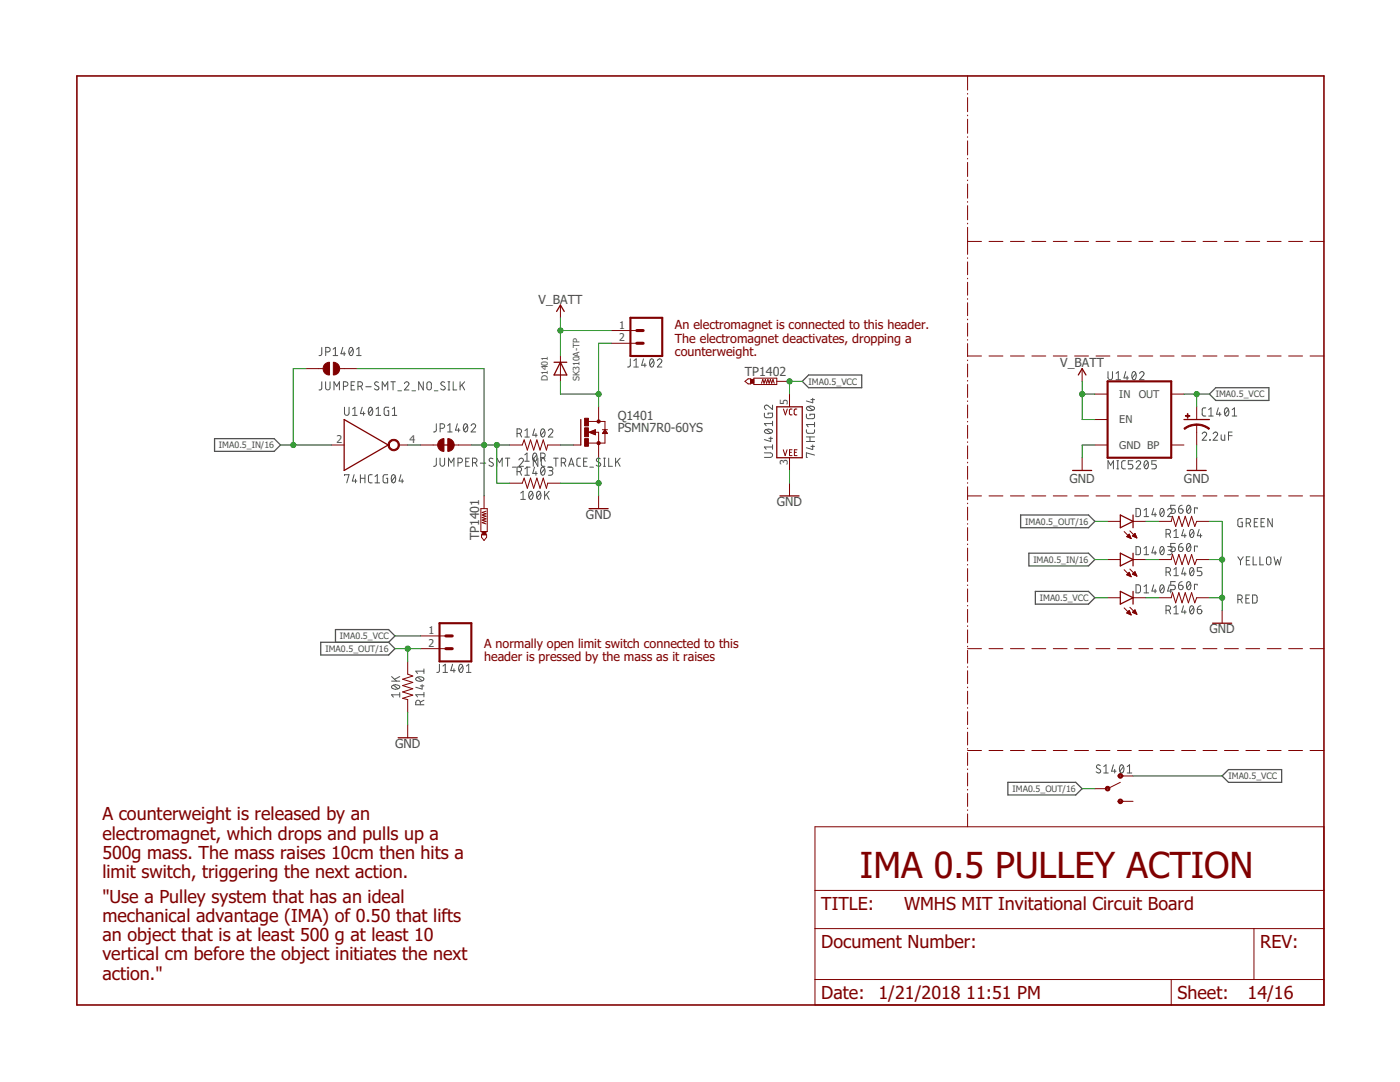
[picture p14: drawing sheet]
<svg xmlns="http://www.w3.org/2000/svg" width="279mm" height="216mm" viewBox="0 0 279 216" stroke-linecap="round" stroke-linejoin="round" font-family="sans-serif">
<defs><g id="words">
<text font-size="7.2" fill="#800000" x="171.6" y="175.1">IMA 0.5 PULLEY ACTION</text>
<g font-size="3.6" fill="#800000">
<text x="20.4" y="163.7">A counterweight is released by an</text>
<text x="20.4" y="167.5">electromagnet, which drops and pulls up a</text>
<text x="20.4" y="171.3">500g mass. The mass raises 10cm then hits a</text>
<text x="20.4" y="175.1">limit switch, triggering the next action.</text>
<text x="20.4" y="180.2">&quot;Use a Pulley system that has an ideal</text>
<text x="20.4" y="184">mechanical advantage (IMA) of 0.50 that lifts</text>
<text x="163.9" y="181.5">TITLE:</text>
<text x="180.4" y="181.5">WMHS MIT Invitational Circuit Board</text>
<text x="20.4" y="187.8">an object that is at least 500 g at least 10</text>
<text x="20.4" y="191.6">vertical cm before the object initiates the next</text>
<text x="163.9" y="189.1">Document Number:</text>
<text x="251.5" y="189.1">REV:</text>
<text x="20.4" y="195.5">action.&quot;</text>
<text x="163.9" y="199.3">Date:</text>
<text x="175.3" y="199.3">1/21/2018</text>
<text x="192.8" y="199.3">11:51 PM</text>
<text x="235" y="199.3">Sheet:</text>
<text x="249" y="199.3">14/16</text>
</g>
<g font-size="2.5" fill="#505050">
<text x="107.5" y="60.6">V_BATT</text>
<text x="148.7" y="75.1">TP1402</text>
<text x="211.6" y="73.3">V_BATT</text>
<text x="123.3" y="83.7">Q1401</text>
<text x="123.3" y="86.3">PSMN7R0-60YS</text>
<text x="155" y="101">GND</text>
<text x="213.4" y="96.4">GND</text>
<text x="236.3" y="96.4">GND</text>
<text x="95.6" y="107.8" transform="rotate(-90 95.6 107.8)">TP1401</text>
<text x="116.9" y="103.5">GND</text>
<text x="241.4" y="126.4">GND</text>
<text x="78.9" y="149.2">GND</text>
</g>
<g font-size="2.5" fill="#800000">
<text x="134.7" y="65.7">An electromagnet is connected to this header.</text>
<text x="134.7" y="68.4">The electromagnet deactivates, dropping a</text>
<text x="134.7" y="71">counterweight.</text>
<text x="96.6" y="129.3">A normally open limit switch connected to this</text>
<text x="96.6" y="132">header is pressed by the mass as it raises</text>
</g>
<g font-size="2.1" fill="#505050">
<text x="123.6" y="65.6">1</text>
<text x="123.6" y="68.1">2</text>
<text x="157.2" y="80.8" transform="rotate(-90 157.2 80.8)">5</text>
<text x="223.4" y="79.4">IN</text>
<text x="227.3" y="79.4">OUT</text>
<text x="67.2" y="88.4">2</text>
<text x="81.7" y="88.4">4</text>
<text x="223.4" y="89.6">GND BP</text>
<text x="223.4" y="84.5">EN</text>
<text x="157.2" y="92.9" transform="rotate(-90 157.2 92.9)">3</text>
<text x="85.5" y="126.5">1</text>
<text x="85.5" y="129.1">2</text>
</g>
<g font-size="1.8" fill="#505050">
<text x="109.3" y="76.1" transform="rotate(-90 109.3 76.1)">D1401</text>
<text x="115.7" y="76.1" transform="rotate(-90 115.7 76.1)">SK310A-TP</text>
<text x="161.4" y="76.7">IMA0.5_VCC</text>
<text x="242.6" y="79.3">IMA0.5_VCC</text>
<text x="43.7" y="89.4">IMA0.5_IN/16</text>
<text x="204.6" y="104.7">IMA0.5_OUT/16</text>
<text x="206.2" y="112.3">IMA0.5_IN/16</text>
<text x="207.5" y="119.9">IMA0.5_VCC</text>
<text x="64.9" y="130.1">IMA0.5_OUT/16</text>
<text x="67.8" y="127.5">IMA0.5_VCC</text>
<text x="245.2" y="155.5">IMA0.5_VCC</text>
<text x="202.1" y="158">IMA0.5_OUT/16</text>
</g>
</g></defs>
<g fill="none" stroke="#505050" stroke-width=".2">
<path d="M64.2 76.2v1.4l-.2 .2h-.3M64.2 69.3v1.4l-.2 .2-.3 .1M65 76.2v1.2a.44 .44 0 0 0 .4 .4 .44 .44 0 0 0 .5-.4v-1.2M65 70.2h.4a.46 .46 0 0 0 .5-.4 .46 .46 0 0 0-.5-.5h-.4v1.7M66.5 71h.9M66.5 69.7l.4-.4v1.7M66.7 77.8v-1.6l.5 .9 .5-.9v1.6M68.4 69.3l-.3 1.3h.8M68.5 77.1h.5a.46 .46 0 0 0 .4-.5 .46 .46 0 0 0-.4-.4h-.5v1.6M68.7 70.2v.8M69.8 69.4l.3-.1a.97 .97 0 0 1 0 1.7 1.02 1.02 0 0 1-.3-1.6zM70.1 76.9h.5"/>
<path d="M70.4 69.7l-.7 .9M70.8 76.2h-.7v1.6h.7M71.2 71h.9M71.2 69.7l.4-.4v1.7M71.4 77.1h.5a.46 .46 0 0 0 .4-.5 .46 .46 0 0 0-.4-.4h-.5v1.6M72 77.1l.3 .7M73 77.2h1.1M75.5 76.3l-.5-.1-.2 .3v.3l.6 .3a.41 .41 0 0 1 .1 .6 .41 .41 0 0 1-.6 0l-.2-.1M76.3 77.8v-1.6l.5 .9 .6-.9v1.6M78 76.2h.9M78.4 76.2v1.6M79.4 78h.7"/>
<path d="M80.7 76.5a.44 .44 0 0 1 .6-.3 .44 .44 0 0 1 .2 .7l-.8 .9h.9M82.2 78h.7M84.5 76.2v1.6l-.9-1.6v1.6M85.3 76.3l.3-.1 .4 .1 .1 1.1a.44 .44 0 0 1-.5 .4 .44 .44 0 0 1-.4-.4zM86.7 78h.7M88.8 76.3l-.6-.1-.2 .3 .1 .3 .6 .3a.38 .38 0 0 1 .1 .5 .38 .38 0 0 1-.5 .2l-.4-.2M89.4 77.8h.4M89.4 76.2h.4M89.6 76.2v1.6M90.4 76.2v1.6h.8M91.8 76.2v1.6M92.2 76.8l.5 1"/>
<path d="M92.7 76.2l-.9 1M125.8 71.6v1.4l-.2 .2h-.4M126.5 73.2h.9M126.5 72l.5-.4v1.6M128.4 71.6l-.3 1.3h.9M128.7 72.5v.7M129.8 71.7l.3-.1a.95 .95 0 0 1 0 1.6 1.04 1.04 0 0 1-.3-1.5zM130.4 72l-.7 .9M131.2 72a.44 .44 0 0 1 .6-.4 .44 .44 0 0 1 .2 .7l-.8 .9h.9M161.8 79.7h.8M162.2 79.5v.9l-1.3-.4M221.1 74.1v1.2a.44 .44 0 0 0 .5 .5 .44 .44 0 0 0 .4-.5v-1.2"/>
<path d="M222.7 74.5l.5-.4v1.7M222.7 75.8h.9M224.7 74.1l-.4 1.3h.9M224.9 75.1v.7M226.1 74.3l.2-.2a.97 .97 0 0 1 0 1.7 1.02 1.02 0 0 1-.2-1.5zM226.7 74.5l-.7 .9M227.4 74.5a.44 .44 0 0 1 .7-.3 .44 .44 0 0 1 .1 .7l-.8 .9h.9M68.7 81.3v1.1a.46 .46 0 0 0 .5 .5 .46 .46 0 0 0 .5-.5v-1.1M68.7 94.9v-.2h1l-.5 1.7M70.4 81.6l.4-.3v1.6M70.4 82.9h.9M70.7 94.7l-.4 1.3h.9"/>
<path d="M71 95.6v.8M71.9 94.7v1.7M71.9 95.4h.9M72.3 81.3l-.4 1.2h.9M72.6 82.2v.7M72.8 94.7v1.7M73.7 81.4l.2-.1a.95 .95 0 0 1 0 1.6 1.04 1.04 0 0 1-.2-1.5zM74.3 94.7h-.5l-.3 .4 .1 1.1 .7 .2M74.3 81.6l-.7 .9M74.8 96.4h1M74.8 95.1l.5-.4v1.7M75.1 82.9h.9"/>
<path d="M75.1 81.6l.4-.3v1.6M77.4 94.7h-.7l-.2 .2 .1 1.3 .8 .2v-1h-.3M77.6 81.3l-.8 .1-.1 .2 .1 1.2 .8 .1v-.9h-.3M78.3 94.8l.2-.1a.97 .97 0 0 1 0 1.7 1.03 1.03 0 0 1-.2-1.6zM78.3 82.9h.9M78.3 81.6l.4-.3v1.6M78.9 95.1l-.7 .9M80 94.7l-.3 1.3h.8M80.3 95.6v.8M87.1 91.4l-.1 1.4-.5 .2M87.1 84.6l-.1 1.4-.5 .2M87.8 91.4v1.2a.46 .46 0 0 0 .5 .4 .46 .46 0 0 0 .4-.4v-1.2"/>
<path d="M87.8 85.5h.5a.46 .46 0 0 0 .5-.5 .46 .46 0 0 0-.5-.4h-.5v1.6M89.3 86.2h.9M89.3 84.9l.5-.3v1.6M89.5 93v-1.6l.5 .9 .6-.9v1.6M91.3 84.6l-.4 1.2h.9M91.4 92.3h.4a.46 .46 0 0 0 .5-.4 .46 .46 0 0 0-.5-.5h-.4v1.6M91.5 85.5v.7M92.7 84.7l.2-.1a.97 .97 0 0 1 0 1.6 1.02 1.02 0 0 1-.2-1.5zM92.9 92.1h.6M93.3 84.9l-.7 .9M93.7 91.4h-.8v1.6h.8M94 84.9a.45 .45 0 0 1 .7-.3 .45 .45 0 0 1 .1 .7l-.8 .9h.9"/>
<path d="M94.3 92.3h.4a.46 .46 0 0 0 .5-.4 .46 .46 0 0 0-.5-.5h-.4v1.6M94.8 92.3l.4 .7M95.9 92.4h1M98.4 91.5h-.2a.38 .38 0 0 0-.5 .1 .38 .38 0 0 0 .1 .5l.5 .3a.41 .41 0 0 1 0 .6 .41 .41 0 0 1-.6-.1l-.1-.1M99.1 93v-1.6l.6 .9 .5-.9v1.6M100.9 91.4h.8M101.3 91.4v1.6M102.3 93.2h.7M103.2 86.5h.5a.46 .46 0 0 0 .4-.5 .46 .46 0 0 0-.4-.4h-.5v1.6M103.2 94.1h.5a.46 .46 0 0 0 .4-.4 .46 .46 0 0 0-.4-.5h-.5v1.6M103.6 91.8a.44 .44 0 0 1 .6-.4 .44 .44 0 0 1 .1 .7l-.7 .9h.9M103.7 86.5l.4 .7"/>
<path d="M103.7 94.1l.4 .7M103.9 98.4l.5-.4v1.7M103.9 99.7h.9M104.7 90.8l.5-.4v1.6M104.7 92h.9M104.8 85.9l.4-.3v1.6M104.8 93.6l.4-.4v1.6M104.8 87.2h.8M104.8 94.8h.8M105.1 93.2h.7M105.7 98.1l.3-.1a.97 .97 0 0 1 0 1.7 1.03 1.03 0 0 1-.3-1.6zM106.3 98.4l-.7 .9"/>
<path d="M106.5 90.5l.2-.1a.97 .97 0 0 1 0 1.6 1.02 1.02 0 0 1-.2-1.5zM106.7 85.6l-.4 1.2h.9M106.7 93.2l-.4 1.3h.9M107 86.5v.7M107 94.1v.7M107.1 90.8l-.7 .9M107.3 98.1l.2-.1a.95 .95 0 0 1 0 1.7 1.06 1.06 0 0 1-.2-1.6zM107.3 91.4v1.6l-.9-1.6v1.6M107.9 98.4l-.8 .9M107.9 91.3h.5a.46 .46 0 0 0 .4-.4 .46 .46 0 0 0-.4-.5h-.5v1.6M108.1 85.7l.2-.1a.97 .97 0 0 1 0 1.6 1.02 1.02 0 0 1-.2-1.5zM108.1 93.3l.2-.1a.97 .97 0 0 1 0 1.6 1.03 1.03 0 0 1-.2-1.5z"/>
<path d="M108.5 91.3l.3 .7M108.7 98v1.7M108.7 85.9l-.7 .9M108.7 93.6l-.7 .9M108.8 91.4h-.5l-.3 .4 .1 1 .3 .2h.4M109.1 98.7l.5 1M109.3 93.2h.7M109.4 85.9a.45 .45 0 0 1 .7-.3 .45 .45 0 0 1 .1 .7l-.8 .9h.9M109.6 98l-.9 1M109.9 93.9a.46 .46 0 0 1 .4 .5 .46 .46 0 0 1-.4 .4h-.5M110 93.2a.36 .36 0 0 1 .3 .4 .36 .36 0 0 1-.3 .3h-.4M110.5 91.4h.9"/>
<path d="M110.9 91.4v1.6M112 92.3h.5a.46 .46 0 0 0 .4-.4 .46 .46 0 0 0-.4-.5h-.5v1.6M112.5 92.3l.4 .7M113.5 93l.5-1.6 .6 1.6M113.6 92.6h.8M115.8 91.4h-.5l-.2 .4v1l.2 .2h.5M116.5 92.1h.5M117.2 91.4h-.7v1.6h.7M117.7 93.2h.7M119.8 91.5l-.5-.1-.3 .4 .1 .2 .8 .6a.47 .47 0 0 1-.4 .5 .47 .47 0 0 1-.5-.3M120.5 93h.3M120.5 91.4h.3"/>
<path d="M120.6 91.4v1.6M121.5 91.4v1.6h.7M122.9 91.4v1.6M123.2 92.1l.6 .9M123.8 91.4l-.9 1M152.5 90.4h1.2a.46 .46 0 0 1 .5 .4 .46 .46 0 0 1-.5 .5h-1.2M152.5 82.4v.6l.3 .3 1 .1 .4-.3v-.7h-.9v.3M152.7 85.8a1.02 1.02 0 0 1 1.5 .3 .95 .95 0 0 1-1.7 0zM152.9 85.7l.9 .7M153.5 87.5h.7M153.8 87.2v.9l-1.3-.4M154.2 80.8v.9l-.9-.7a.44 .44 0 0 0-.7 .1 .44 .44 0 0 0 .3 .6"/>
<path d="M154.2 89.2h-1.7l.4 .4M154.2 84.1v.9M154.2 88.8v.8M154.2 84.5h-1.7l.4 .5M160.9 85.7l.1 .6 .3 .2 1-.1 .2-.1 .1-.6M160.9 82.7v.5l.3 .3h1l.3-.2 .1-.6h-1v.2M160.9 88.1h1.7M160.9 87.2h1.7M161 81.2a1.02 1.02 0 0 1 1.6 .3 .97 .97 0 0 1-1.7 0zM161.3 81.1l.9 .8M161.6 87.2v.9M161.8 89.1h.8"/>
<path d="M162.2 88.8v.9l-1.3-.4M162.6 90.8l-1.7-.4v.9h.2M162.6 84.3v.9M162.6 84.7h-1.7l.4 .5M221.1 93.6v-1.7l.6 .9 .5-.9v1.7M222.9 93.6h.3M222.9 91.9h.3M223.1 91.9v1.7M224.6 91.9h-.5l-.2 .4 .1 1.2 .6 .1M226.1 91.9h-.9v.7h.5a.46 .46 0 0 1 .4 .5 .46 .46 0 0 1-.4 .5h-.5M226.7 92.3a.44 .44 0 0 1 .7-.4 .44 .44 0 0 1 .1 .7l-.8 1h.9M228.5 92l.2-.1a.97 .97 0 0 1 0 1.7 1.01 1.01 0 0 1-.2-1.6z"/>
<path d="M229.1 92.3l-.7 .9M230.8 91.9h-.9v.7h.5a.46 .46 0 0 1 .4 .5 .46 .46 0 0 1-.4 .5h-.5M239.9 86.6a.44 .44 0 0 1 .7-.4 .44 .44 0 0 1 .1 .7l-.8 .9h.9M240.6 81.4h-.5l-.2 .3v1.1l.2 .2h.5M241.2 83h.9M241.2 81.7l.5-.3v1.6M241.4 87.7l.1 .1zM242.1 86.6a.44 .44 0 0 1 .6-.4 .44 .44 0 0 1 .2 .7l-.8 .9h.9M243.1 81.4l-.3 1.3h.9M243.4 82.3v.7M243.7 86.8v.9l.3 .1h.4v-1M244.6 81.5l.2-.1a.95 .95 0 0 1 0 1.6 1.04 1.04 0 0 1-.2-1.5z"/>
<path d="M245.2 81.7l-.8 1M245.2 86.9h.7M245.9 86.2h-.7v1.6M245.9 83h.9M245.9 81.7l.5-.3v1.6M226.7 116.7h.6l.3 .3v1l-.3 .3h-.6zM226.7 109.1h.6l.3 .2v1.1l-.3 .3h-.6zM226.7 101.5h.6l.3 .2v1.1l-.3 .2-.6 .1zM228.3 118.3h.9M228.3 117.1l.5-.4v1.6M228.3 101.8l.5-.3v1.6M228.3 109.4l.5-.3v1.6"/>
<path d="M228.3 110.7h.9M228.3 103.1h.9M230.3 116.7l-.4 1.2h.9M230.3 109.1l-.4 1.2h.9M230.3 101.5l-.4 1.2h.9M230.5 102.3v.8M230.5 110v.7M230.5 117.6v.7M231.6 116.8l.3-.1a.95 .95 0 0 1 0 1.6 1 1 0 0 1-.3-1.5zM231.6 109.2l.3-.1a.95 .95 0 0 1 0 1.6 1 1 0 0 1-.3-1.5zM231.6 101.6l.3-.1a.97 .97 0 0 1 0 1.6 1.03 1.03 0 0 1-.3-1.5zM232.3 117.1l-.8 .8"/>
<path d="M232.3 109.4l-.8 .9M232.3 101.8l-.8 .9M232.7 114.2h.5a.44 .44 0 0 0 .4-.5 .44 .44 0 0 0-.4-.4h-.5v1.6M232.7 106.5h.5a.44 .44 0 0 0 .4-.4 .44 .44 0 0 0-.4-.5h-.5v1.7M233 109.1h.6a.36 .36 0 0 1 .3 .3 .36 .36 0 0 1-.3 .4h-.4M233 101.8a.44 .44 0 0 1 .7-.3 .44 .44 0 0 1 .1 .7l-.8 .9h.9M233.3 114.2l.3 .7M233.3 106.5l.3 .8M233.4 116.7l-.4 1.2h.9M233.5 109.8a.44 .44 0 0 1 .4 .4 .44 .44 0 0 1-.4 .5h-.5M233.6 117.6v.7M234.3 106l.4-.4v1.7"/>
<path d="M234.3 113.6l.4-.3v1.6M234.3 114.9h.9M234.3 107.3h.9M234.5 116.1h-.9v.7h.6a.45 .45 0 0 1 .4 .4 .45 .45 0 0 1-.4 .5h-.6M234.5 108.4h-.9v.8h.6a.45 .45 0 0 1 .4 .4 .45 .45 0 0 1-.4 .4h-.6M234.5 100.8h-.9v.7h.6a.46 .46 0 0 1 .4 .5 .46 .46 0 0 1-.4 .4h-.6M235.2 116.8h.6a.45 .45 0 0 1 .3 .5 .45 .45 0 0 1-.5 .4 .45 .45 0 0 1-.4-.5zM235.2 109.2h.6a.45 .45 0 0 1 .3 .5 .45 .45 0 0 1-.5 .3 .45 .45 0 0 1-.4-.4zM235.2 101.5h.6a.45 .45 0 0 1 .3 .5 .45 .45 0 0 1-.5 .4 .45 .45 0 0 1-.4-.4zM235.9 116.1l-.4 .1-.3 .6M235.9 108.4l-.4 .2-.3 .6M235.9 100.8l-.4 .1-.3 .6"/>
<path d="M236.2 113.3l-.4 1.2h.9M236.2 105.6l-.4 1.3h.9M236.5 106.5v.8M236.5 114.2v.7M237 116.2l.2-.1a.93 .93 0 0 1 0 1.6 1.02 1.02 0 0 1-.2-1.5zM237 108.5l.2-.1a.93 .93 0 0 1 0 1.6 1.02 1.02 0 0 1-.2-1.5zM237 100.9l.2-.1a.95 .95 0 0 1 0 1.6 1.06 1.06 0 0 1-.2-1.5zM237.6 116.4l-.7 .9M237.6 108.8l-.7 .9M237.6 101.2l-.7 .9M237.6 113.4l.2-.1a.95 .95 0 0 1 0 1.6 1 1 0 0 1-.2-1.5zM237.6 105.7l.2-.1a.95 .95 0 0 1 0 1.7 1 1 0 0 1-.2-1.6z"/>
<path d="M238.2 113.6l-.7 .9M238.2 106l-.7 .9M238.9 101.5v-.2h-.5v1.1M238.9 109.2v-.2h-.5v1M238.9 116.8v-.2h-.5v1.1M239.3 105.6l-.3 1.3h.9M239.6 106.5v.8M239.9 113.3h-.9v.7h.5a.45 .45 0 0 1 .4 .4 .45 .45 0 0 1-.4 .5h-.5M247 119.6h.5a.44 .44 0 0 0 .4-.4 .44 .44 0 0 0-.4-.5h-.5v1.6M247 111.1l.6 .8M247.6 119.6l.3 .7M247.6 111.9v.8"/>
<path d="M247.9 103.5h-.7l-.1 .2-.1 1 .2 .4h.7v-.9h-.3M248.1 111.1l-.5 .8M248.6 119.4h.6M248.7 104.4h.5a.44 .44 0 0 0 .4-.5 .44 .44 0 0 0-.4-.4h-.5v1.6M248.7 111.8h.6M249.2 104.4l.4 .7M249.4 118.7h-.8v1.6h.8M249.4 111.1h-.7v1.6h.7M250 118.7h.6l.2 .3 .1 .9-.3 .4h-.6zM250.1 111.1v1.6h.7M250.3 104.2h.5M251 103.5h-.7v1.6h.7"/>
<path d="M251.4 111.1v1.6h.8M251.7 104.2h.5M252.4 103.5h-.7v1.6h.7M252.9 111.2l.3-.1 .3 .1 .1 1.1a.44 .44 0 0 1-.4 .4 .44 .44 0 0 1-.4-.4zM253.9 103.5v1.6l-.9-1.6v1.6M254.3 111.1l.3 1.6 .4-1.1 .3 1.1 .4-1.6M78.1 135.9h1.7M78.1 135l1 .9M78.3 136.8a1.04 1.04 0 0 1 1.5 .3 .95 .95 0 0 1-1.7 0zM78.5 136.7l.9 .8M79.8 138.6h-1.7l.4 .5M79.8 138.2v.9"/>
<path d="M79.8 135l-1 .5M83.1 135.3a1 1 0 0 1 1.5 .2 .97 .97 0 0 1-1.6 0zM83.3 135.1l.9 .7M83.9 136.9h.7M84.2 136.6v.9l-1.2-.4M84.6 139.7l-.7 .4M84.6 138.6h-1.6l.3 .5M84.6 133.5v.9M84.6 138.2v.9M84.6 133.9h-1.6l.3 .5M87.7 132.5v1.5l-.2 .2h-.3M88.4 134.2h.9"/>
<path d="M88.4 132.9l.5-.4v1.7M90.3 132.5l-.3 1.3h.9M90.6 133.5v.7M91.7 132.7l.3-.2a.97 .97 0 0 1 0 1.7 1.02 1.02 0 0 1-.3-1.5zM92.4 132.9l-.8 .9M93.1 134.2h.9M93.1 132.9l.4-.4v1.7M232.7 121.8h.5a.44 .44 0 0 0 .4-.5 .44 .44 0 0 0-.4-.4h-.5v1.6M233.3 121.8l.3 .7M234.3 121.2l.4-.3v1.6M234.3 122.5h.9M236.2 120.9l-.4 1.2h.9"/>
<path d="M236.5 121.8v.7M237.6 121l.2-.1a.95 .95 0 0 1 0 1.6 1 1 0 0 1-.2-1.5zM238.2 121.2l-.7 .9M239 121.6h.5a.45 .45 0 0 1 .3 .5 .45 .45 0 0 1-.4 .4 .45 .45 0 0 1-.4-.5zM239.7 120.9l-.5 .1-.2 .6M83.9 140.6v-.4a.46 .46 0 0 0-.5-.5 .46 .46 0 0 0-.4 .5v.4h1.6M219.6 152.8l-.2-.1a.38 .38 0 0 0-.5 .1 .38 .38 0 0 0 .1 .5l.5 .3a.41 .41 0 0 1 0 .6 .41 .41 0 0 1-.6-.1l-.1-.1M220.3 153l.4-.4v1.6M220.3 154.2h.9M222.2 152.6l-.4 1.3h.9M222.5 153.5v.7M223.6 152.7l.3-.1a.97 .97 0 0 1 0 1.6 1.02 1.02 0 0 1-.3-1.5z"/>
<path d="M224.2 153l-.7 .9M225 154.2h.9M225 153l.4-.4v1.6"/>
</g>
<path d="M160.1 76.1l1.3-1.3h10.6v2.6h-10.6zM241.4 78.6l1.2-1.2h10.6v2.5h-10.6zM42.8 87.5h11.9l1.3 1.3-1.3 1.3h-11.9zM203.7 102.8h13.5l1.3 1.2-1.3 1.3h-13.5zM205.3 110.4h11.9l1.3 1.3-1.3 1.2h-11.9zM206.6 118h10.6l1.3 1.3-1.3 1.2h-10.6zM64 128.2h13.6l1.2 1.2-1.2 1.3h-13.6zM67 128.2v-2.6h10.6l1.2 1.3-1.2 1.3M201.1 156.1h13.6l1.3 1.3-1.3 1.2h-13.6zM243.9 154.8l1.3-1.2h10.6v2.5h-10.6z" fill="none" stroke="#505050" stroke-width=".25"/>
<g fill="none" stroke="#800000" stroke-width=".2">
<path d="M193.1 15.2v2.8M193.1 18.6v.2M193.1 19.5v2.8M193.1 23v.1M193.1 23.8v2.8M193.1 27.3v.1M193.1 28.1v2.8M193.1 31.6v.1M193.1 32.4v2.8M193.1 35.9v.1M193.1 36.7v2.8M193.1 40.2v.2"/>
<path d="M193.1 41v2.9M193.1 44.5v.2M193.1 45.4v5.4M193.1 51.4v.2M193.1 52.3v2.5M193.1 55.5v.1M193.1 56.3v2.6M193.1 59.6v.1M193.1 48.2h2.8M197.4 48.2h2.8M201.7 48.2h2.7M205.9 48.2h2.8"/>
<path d="M210.2 48.2h2.8M214.5 48.2h2.7M218.7 48.2h2.8M223 48.2h2.8M227.3 48.2h2.8M231.5 48.2h2.8M235.8 48.2h2.8M240.1 48.2h2.8M244.4 48.2h2.7M248.6 48.2h2.8M252.9 48.2h2.8M257.2 48.2h2.7"/>
<path d="M261.5 48.2h2.7M61.1 73.6h3.4M67.8 73.6h3.4M111.8 60.9v2.5M111.8 71v5.1M122 66h5.1M122 68.5h5.1M148.7 76.1l.6-.5h.5v1h-.5zM150.5 75.5h4.5v1.2h-4.5zM152 76.5l.2-.8 .3 .8 .2-.8 .3 .8 .2-.8 .3 .8 .3-.8 .2 .8 .3-.8 .2 .8M155 76.1h2.6M157.6 78.6v2.6"/>
<path d="M193.1 60.4v2.6M193.1 63.7v.1M193.1 64.5v2.6M193.1 67.8v.1M193.1 68.6v2.5M193.1 71.8v.2M193.1 72.6v2.6M193.1 75.9v.2M193.1 76.7v2.6M193.1 80v.1M193.1 71h2.8M197.4 71h2.8"/>
<path d="M201.7 71h2.7M205.9 71h2.8M210.2 71h2.8M214.5 71h2.7M216 73.6v2.5M218.5 78.6h2.5M218.7 71h2.8M223 71h2.8M227.3 71h2.8M231.5 71h2.8M233.7 78.6h2.6M235.8 71h2.8"/>
<path d="M240.1 71h2.8M244.4 71h2.7M248.6 71h2.8M252.9 71h2.8M257.2 71h2.7M261.5 71h2.7M66.1 88.8h2.6M79.6 88.8h1.8M83.9 88.8h3.4M90.6 88.8h3.5M96.6 99v2.5M101.7 88.8h2.5l.4-1 .6 2 .7-2 .6 2 .6-2 .7 2 .6-2 .7 2 .2-1h2.5"/>
<path d="M101.7 96.4h2.5l.4-1 .6 2 .7-2 .6 2 .6-2 .7 2 .6-2 .7 2 .2-1h2.5M114.4 88.8h1.5M117.3 86.3h2.2v5M117.5 84.1h3.2v1.6M117.6 86.3l1.2-.6v1.1zM117.7 86.3h1.1M117.7 86.2h1.1M118 86.4h.8M118 86.1h.8M118.3 86.6h.5M118.3 86h.5M118.6 86.7h.2"/>
<path d="M118.6 85.8h.2M119.5 81.2v2.9M119.5 99v2.5M120.2 85.7h1M120.3 86.4h.9M120.4 86.3h.7M120.4 86.2h.6M120.5 86.1h.4M120.6 86h.3M120.7 85.8h.1M120.7 86.4v2h-3.3M120.7 85.7l.5 .8h-1z"/>
<path d="M156.3 89.7l.4 1.2 .4-1.2M156.4 81.6l.3 1.2 .4-1.2M157.6 91.3v2.6M157.6 96.4v2.6M157.6 90.3h.3M158.1 81.6h-.4l-.2 .3 .1 .7 .5 .2M158.1 89.7h-.5v1.2h.5M158.5 90.3h.4M159 81.6h-.4l-.1 .3v.7l.5 .2M159.1 89.7h-.6v1.2h.6M193.1 80.8v2.6M193.1 84.1v.1"/>
<path d="M193.1 84.9v2.6M193.1 88.2v.1M193.1 89v2.5M193.1 92.2v.2M193.1 93v2.6M193.1 96.3v.1M193.1 97.1v2.6M193.1 99h2.8M197.4 99h2.8M201.7 99h2.7M205.9 99h2.8M210.2 99h2.8"/>
<path d="M214.5 99h2.7M216 91.3v2.6M218.5 88.8h2.5M218.5 83.7h2.5M218.7 99h2.8M223 99h2.8M227.3 99h2.8M231.5 99h2.8M233.7 88.8h2.6M235.8 99h2.8M238.8 81.2v2.5M238.8 84.7v4.1"/>
<path d="M238.8 91.3v2.6M240.1 99h2.8M244.4 99h2.7M248.6 99h2.8M252.9 99h2.8M257.2 99h2.7M261.5 99h2.7M96 101.5h1.2v4.6h-1.2zM96.1 106.7h1v.5l-.5 .6-.5-.6zM97 102l-.8 .3 .8 .2-.8 .3 .8 .2-.8 .3 .8 .2-.8 .3 .8 .2-.8 .3 .8 .2M193.1 100.4v.1M193.1 101.2v2.6"/>
<path d="M193.1 104.5v.1M193.1 105.3v2.6M193.1 108.5v.2M193.1 109.4v2.6M193.1 112.6v.2M193.1 113.5v2.5M193.1 116.7v.1M193.1 117.5v2.6M221 119.3h2.6M221 111.7h2.6M221 104h2.6M224.3 113.7l1.4 1.4"/>
<path d="M224.3 106.1l1.4 1.4M224.9 114.7l.5-.5 .3 .9zM224.9 107.1l.8 .4M224.9 107.1l.5-.5 .3 .9M224.9 107.1h.7M224.9 114.7h.7M225 106.9h.5M225 114.8h.6M225 114.5h.5M225.1 107.2h.5M225.1 106.8h.4M225.1 114.4h.4"/>
<path d="M225.3 114.3h.1M225.3 106.7h.1M225.3 114.9h.4M225.4 107.3h.3M225.5 113.6l1.4 1.4M225.5 105.9l1.4 1.4M225.6 115h.1M225.6 107.4h.1M226 114.6l.9 .4M226 114.6l.5-.5 .4 .9M226 106.9h.7M226 114.5h.7"/>
<path d="M226.1 119.3h2.6M226.1 111.7h2.6M226.1 104h2.6M226.1 106.8h.6M226.2 114.4h.5M226.2 114.7h.6M226.2 107.1h.6M226.3 114.3h.3M226.3 106.7h.3M226.4 106.6h.2M226.4 114.2h.1M226.5 114.8h.3"/>
<path d="M226.5 107.2h.3M226.5 106.4l-.5 .6 .9 .3M226.5 106.4l.4 .9M226.5 106.4h.1M226.8 114.9h.1M226.8 107.3h.1M231.2 119.3h2.5l.3-1 .6 2 .7-2 .6 2 .6-2 .7 2 .6-2 .6 2 .4-1h2.6M231.2 111.7h2.5l.3-1.1 .6 2.1 .7-2.1 .6 2.1 .6-2.1 .7 2.1 .6-2.1 .6 2.1 .4-1h2.6M231.2 104h2.5l.3-1 .6 2.1 .7-2.1 .6 2.1 .6-2.1 .7 2.1 .6-2.1 .6 2.1 .4-1.1h2.6M81.4 132v2.5l1 .4-2.1 .6 2.1 .7-2.1 .6 2.1 .6-2.1 .7 2.1 .6-2.1 .6 1.1 .3v2.5M83.9 129.4h5.1M83.9 126.9h5.1"/>
<path d="M193.1 120.8v.1M193.1 121.6v2.6M193.1 124.9v.1M193.1 125.7v2.6M193.1 128.9v.2M193.1 129.8v2.5M193.1 133v.2M193.1 133.8v2.6M193.1 137.1v.1M193.1 137.9v2.6M193.1 129.4h2.8M197.4 129.4h2.8"/>
<path d="M201.7 129.4h2.7M205.9 129.4h2.8M210.2 129.4h2.8M214.5 129.4h2.7M218.7 129.4h2.8M223 129.4h2.8M224.3 121.3l1.4 1.4M224.9 122.3l.5-.5 .3 .9zM224.9 122.3h.7M225 122.4h.6M225 122.1h.5M225.2 122h.2"/>
<path d="M225.3 122.5h.4M225.3 121.9h.1M225.5 121.2l1.4 1.4M225.6 122.6h.1M226 122.2l.5-.5 .4 .9zM226.1 122.1h.6M226.1 122.3h.7M226.2 122h.5M226.3 121.9h.3M226.4 122.4h.4M226.4 121.8h.1M226.7 122.5h.2"/>
<path d="M227.3 129.4h2.8M231.5 129.4h2.8M235.8 129.4h2.8M240.1 129.4h2.8M243.9 121.8v2.6M244.4 129.4h2.7M248.6 129.4h2.8M252.9 129.4h2.8M257.2 129.4h2.7M261.5 129.4h2.7M81.4 144.7v2.5M193.1 141.2v.1"/>
<path d="M193.1 142v2.6M193.1 145.3v.1M193.1 146.1v2.6M193.1 149.4v.1M193.1 150.2v2.5M193.1 153.4v.2M193.1 154.2v2.6M193.1 157.5v.1M193.1 158.3v2.6M193.1 149.8h2.8M197.4 149.8h2.8M201.7 149.8h2.7"/>
<path d="M205.9 149.8h2.8M210.2 149.8h2.8M214.5 149.8h2.7M218.7 149.8h2.8M223 149.8h2.8M223.6 156.1l-2.6 1.3h-2.5M223.6 159.9h2.5M223.6 154.8h2.5M227.3 149.8h2.8M231.5 149.8h2.8M235.8 149.8h2.8M240.1 149.8h2.8"/>
<path d="M244.4 149.8h2.7M248.6 149.8h2.8M252.9 149.8h2.8M257.2 149.8h2.7M261.5 149.8h2.7M162.6 165h101.6v35.5h-101.6zM162.6 177.7h101.6M193.1 161.6v.1M193.1 162.4v2.6M162.6 185.3h101.6M162.6 195.5h101.6M233.7 195.5v5"/>
<path d="M250.3 185.3v10.2"/>
</g>
<path d="M15.3 15.2h248.9v185.3h-248.9z" fill="none" stroke="#800000" stroke-width=".32"/>
<g fill="none" stroke="#800000" stroke-width=".25">
<path d="M110.6 72.3h2.5M111.1 62.1l.7-1.2 .8 1.2M111.8 72.3l1.3 2.5h-2.5zM215.2 74.8l.8-1.2 .7 1.2M68.7 83.7l8.8 5.1-8.8 5.1zM88.2 88.8h1.8M115.9 83.7v5.1M155 81.2h5.1v10.1h-5.1zM155.7 99h3.8M214.1 93.9h3.8M236.3 83.7h5.1M236.9 93.9h3.8"/>
<path d="M117.6 101.5h3.8M223.6 118l2.5 1.3-2.5 1.2zM223.6 102.8l2.5 1.2-2.5 1.3zM223.6 110.4l2.5 1.3-2.5 1.2zM226.1 102.8v2.5M226.1 110.4v2.5M226.1 118v2.5M242 124.4h3.8M79.5 147.2h3.8"/>
</g>
<g fill="#800000" stroke="#800000" stroke-width=".2">
<path d="M238.8 84.6l1.4 .2 1.2 .7-.2 .2-1.3-.7-1.1-.1z" fill-rule="evenodd"/>
<path d="M236.3 85.5l1.2-.7 1.3-.2v.3l-1.5 .3-.9 .5z" fill-rule="evenodd"/>
<path d="M223.3 154.5a.46 .46 0 0 1 .7 .2 .46 .46 0 0 1-.3 .6 .46 .46 0 0 1-.6-.5h.2a.26 .26 0 0 1 .4-.2 .26 .26 0 0 1 .1 .4 .26 .26 0 0 1-.4-.1l-.3-.1z" fill-rule="evenodd"/>
<path d="M223.3 159.5a.47 .47 0 0 1 .7 .2 .47 .47 0 0 1-.3 .7 .47 .47 0 0 1-.6-.5h.2a.26 .26 0 0 1 .4-.2 .26 .26 0 0 1 .1 .4 .26 .26 0 0 1-.4-.1l-.1-.1h-.2z" fill-rule="evenodd"/>
<path d="M220.8 157a.47 .47 0 0 1 .7 .2 .47 .47 0 0 1-.4 .6 .47 .47 0 0 1-.5-.4h.2a.26 .26 0 0 1 .4-.3 .26 .26 0 0 1 0 .5 .26 .26 0 0 1-.4-.1l-.2-.1z" fill-rule="evenodd"/>
<path d="M77.8 87.9a1.14 1.14 0 0 1 1.8 .4 1.14 1.14 0 0 1-.8 1.6 1.14 1.14 0 0 1-1.4-1.1h.3a.89 .89 0 0 1 1.2-.8 .89 .89 0 0 1 .3 1.4 .89 .89 0 0 1-1.5-.4v-.2h-.3z" fill-rule="evenodd"/>
<path d="M66.5 72.3a1.27 1.27 0 0 1 1.3 1.3 1.27 1.27 0 0 1-1.3 1.2z" fill-rule="evenodd"/>
<path d="M64.8 72.7l.5-.3 .5-.1v2.5a1.27 1.27 0 0 1-1.2-.7 1.27 1.27 0 0 1 .2-1.4z" fill-rule="evenodd"/>
<path d="M89.4 87.5a1.26 1.26 0 0 1 1.2 1.3h-1.2z" fill-rule="evenodd"/>
<path d="M89.4 88.8h1.2a1.23 1.23 0 0 1-1.2 1.3z" fill-rule="evenodd"/>
<path d="M87.7 87.9l.5-.3 .4-.1v2.6a1.27 1.27 0 0 1-1.2-.8 1.27 1.27 0 0 1 .3-1.4z" fill-rule="evenodd"/>
<circle cx="119.5" cy="84.1" r=".33"/>
<circle cx="119.5" cy="88.4" r=".33"/>
</g>
<g fill="#800000" stroke="#800000" stroke-width=".2">
<path d="M116.7 87.5h.7v1.5h-.7z"/>
<path d="M116.7 83.5h.7v1.5h-.7z"/>
<path d="M116.7 85.4h.7v1.7h-.7z"/>
<path d="M236.6 82.9h.9v.2h-.9z"/>
<path d="M237 82.5h.1v.9h-.1z"/>
<path d="M149.8 75.7h.7v.8h-.7z"/>
<path d="M96.2 106.1h.8v.6h-.8z"/>
</g>
<path d="M125.8 63.4h6.4v7.6h-6.4zM221 76.1h12.7v15.2h-12.7zM87.7 124.4h6.4v7.6h-6.4z" fill="none" stroke="#800000" stroke-width=".42"/>
<path d="M127.1 68.5h1.3M127.1 66h1.3M89 129.4h1.3M89 126.9h1.3" fill="none" stroke="#800000" stroke-width=".61"/>
<g fill="none" stroke="#008000" stroke-width=".2">
<path d="M61.1 73.6h-2.6v15.2M71.2 73.6h25.4v25.4M111.8 63.4v7.6M111.8 76.1v2.5h7.7M111.8 66h10.2M122 68.5h-2.5v12.7M160.1 76.1h-2.5v2.5M216 76.1v7.6h2.5M216 78.6h2.5M236.3 78.6h5.1M238.8 78.6v2.6M56 88.8h10.1"/>
<path d="M81.4 88.8h2.5M94.1 88.8h7.6M99.1 88.8v7.6h2.6M111.8 96.4h7.7M111.8 88.8h2.6M119.5 91.3v7.7M157.6 93.9v2.5M218.5 88.8h-2.5v2.5M238.8 88.8v2.5M218.5 119.3h2.5M218.5 104h2.5M218.5 111.7h2.5"/>
<path d="M228.7 119.3h2.5M228.7 104h2.5M228.7 111.7h2.5M241.4 119.3h2.5M241.4 104h2.5v17.8M241.4 111.7h2.5M78.8 126.9h5.1M78.8 129.4h5.1M81.4 129.4v2.6M81.4 142.1v2.6M216 157.4h2.5M226.1 154.8h17.8"/>
</g>
<g fill="#008000" stroke="#008000" stroke-width=".2">
<circle cx="119.5" cy="96.4" r=".51"/>
<circle cx="243.9" cy="111.7" r=".51"/>
<circle cx="243.9" cy="119.3" r=".51"/>
<circle cx="111.8" cy="66" r=".51"/>
<circle cx="216" cy="78.6" r=".51"/>
<circle cx="119.5" cy="78.6" r=".51"/>
<circle cx="238.8" cy="78.6" r=".51"/>
<circle cx="157.6" cy="76.1" r=".51"/>
<circle cx="81.4" cy="129.4" r=".51"/>
<circle cx="58.5" cy="88.8" r=".51"/>
<circle cx="99.1" cy="88.8" r=".51"/>
<circle cx="96.6" cy="88.8" r=".51"/>
</g>
<use href="#words"/>
</svg>
